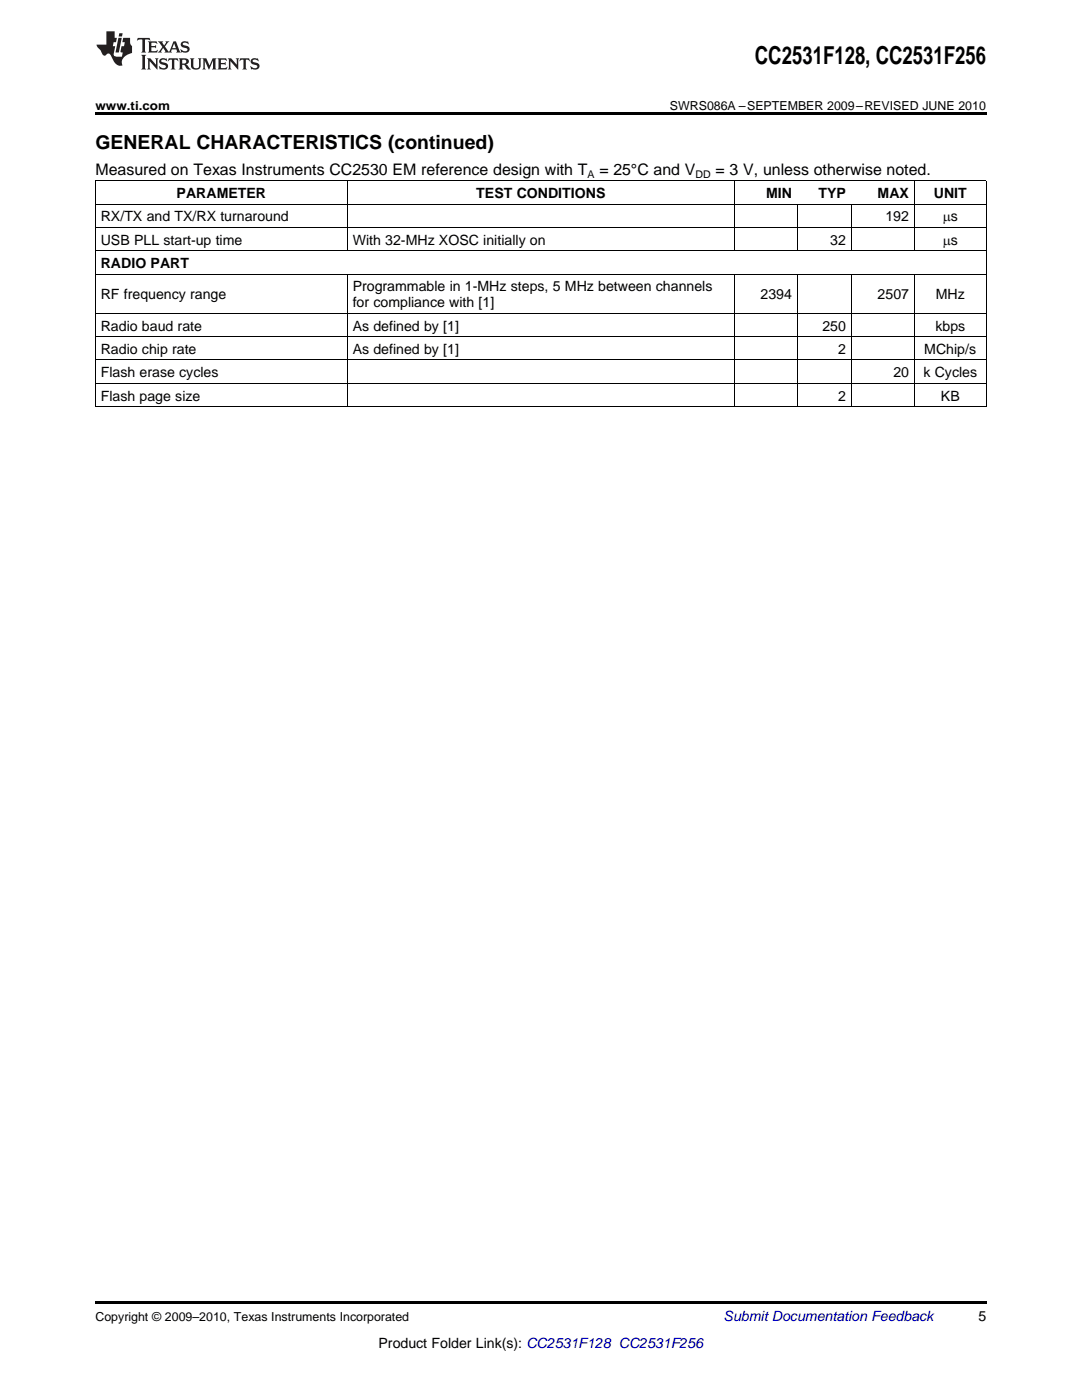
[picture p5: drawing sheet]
<svg xmlns="http://www.w3.org/2000/svg" width="216mm" height="279mm" viewBox="0 0 216 279" stroke-linecap="round" stroke-linejoin="round" font-family="sans-serif">
<defs><g id="words">
<text font-size="4.9" x="150.6" y="12.8">CC2531F128, CC2531F256</text>
<text font-size="3.9" x="19" y="29.7">GENERAL CHARACTERISTICS (continued)</text>
<g font-size="3.2">
<text x="19" y="34.9">Measured on Texas Instruments CC2530 EM reference design with T</text>
<text x="119.6" y="34.9">= 25°C and V</text>
<text x="142.8" y="34.9">= 3 V, unless otherwise noted.</text>
</g>
<g font-size="2.8">
<text x="35.2" y="39.5">PARAMETER</text>
<text x="95" y="39.5">TEST CONDITIONS</text>
<text x="152.9" y="39.5">MIN</text>
<text x="163.3" y="39.5">TYP</text>
<text x="175.1" y="39.5">MAX</text>
<text x="186.3" y="39.5">UNIT</text>
<text x="20.1" y="44.2">RX/TX and TX/RX turnaround</text>
<text x="176.7" y="44.2">192</text>
<text x="188.1" y="44.2">ms</text>
<text x="20.1" y="48.8">USB PLL start-up time</text>
<text x="20.1" y="53.5">RADIO PART</text>
<text x="70.4" y="48.8">With 32-MHz XOSC initially on</text>
<text x="165.7" y="48.8">32</text>
<text x="188.1" y="48.8">ms</text>
<text x="20.1" y="59.7">RF frequency range</text>
<text x="70.4" y="58.1">Programmable in 1-MHz steps, 5 MHz between channels</text>
<text x="151.8" y="59.7">2394</text>
<text x="175.1" y="59.7">2507</text>
<text x="186.7" y="59.7">MHz</text>
<text x="20.1" y="66">Radio baud rate</text>
<text x="70.4" y="61.3">for compliance with [1]</text>
<text x="70.4" y="66">As defined by [1]</text>
<text x="164.1" y="66">250</text>
<text x="186.7" y="66">kbps</text>
<text x="20.1" y="70.6">Radio chip rate</text>
<text x="70.4" y="70.6">As defined by [1]</text>
<text x="167.2" y="70.6">2</text>
<text x="184.4" y="70.6">MChip/s</text>
<text x="20.1" y="75.3">Flash erase cycles</text>
<text x="178.3" y="75.3">20</text>
<text x="184.3" y="75.3">k Cycles</text>
<text x="20.1" y="79.9">Flash page size</text>
<text x="167.2" y="79.9">2</text>
<text x="187.7" y="79.9">KB</text>
<text x="195.3" y="263.6">5</text>
<text x="75.5" y="269">Product Folder Link(s): CC2531F128 CC2531F256</text>
</g>
<text font-size="2.8" fill="#0000c8" x="144.4" y="263.6">Submit Documentation Feedback</text>
<g font-size="2.5">
<text x="19" y="21.9">www.ti.com</text>
<text x="133.7" y="21.9">SWRS086A –SEPTEMBER 2009–REVISED JUNE 2010</text>
<text x="19" y="263.6">Copyright © 2009–2010, Texas Instruments Incorporated</text>
</g>
<g font-size="2.1">
<text x="117.2" y="35.5">A</text>
<text x="138.8" y="35.5">DD</text>
</g>
</g></defs>
<g fill="#231f20">
<path d="M27.5 7.6l-.1 .5 .4-.2h.6v.1v2.1l-.2 .4h1l-.3-.4v-2.1l.1-.1h.5l.5 .2-.2-.5zM29.5 8.3l.2 .3v1.5l-.2 .4h1.8l.2-.6a1.04 1.04 0 0 1-1.3 .2v-.7h.6l.3 .2v-.6l-.3 .2h-.6v-.6l.8-.1 .4 .3-.2-.5zM31.5 8.3l.9 1.1-.9 1.1h.8l-.2-.2 .5-.7 .4 .7-.2 .2h1.5l-.1-.2 .1-.4h.9l.1 .4-.2 .2h1l-.3-.3-.7-1.9h-.5l-.9 2-.8-1 .9-1h-.8l.1 .3-.3 .5-.4-.6 .2-.2zM34.7 8.6l.4 1h-.7zM36.3 8.4a.63 .63 0 0 0-.2 .7 .63 .63 0 0 0 .6 .4l.6 .2 .1 .2a.75 .75 0 0 1-.7 .4 .75 .75 0 0 1-.6-.5l.1 .7 .1-.1a1.11 1.11 0 0 0 1.5-.6 1.13 1.13 0 0 0-1.2-.8l-.1-.4a1.04 1.04 0 0 1 1.2 .2l-.2-.5-.1 .1-.5-.2zM28.2 10.9l.2 .4v2.2l-.2 .4h1l-.3-.4v-2.2l.3-.4zM29.3 11.6l.3 .4v1.5l-.3 .4h.8l-.2-.4v-1.3l1.5 1.7v-1.9l.2-.4h-.7l.2 .4v.9l-1.1-1.3zM32 11.8a.62 .62 0 0 0-.2 .7 .62 .62 0 0 0 .6 .4l.6 .1 .1 .3a.76 .76 0 0 1-.7 .3 .76 .76 0 0 1-.6-.4l.1 .7 .1-.1a1.11 1.11 0 0 0 1.5-.6 1.13 1.13 0 0 0-1.2-.8l-.1-.4a1.04 1.04 0 0 1 1.2 .2l-.2-.6-.1 .1-.5-.1zM33.7 11.6l-.2 .6a.61 .61 0 0 1 .8-.3v1.6l-.2 .4h.9l-.2-.4v-1.6a.63 .63 0 0 1 .8 .3l-.2-.6zM35.6 11.6l.3 .4v1.5l-.3 .4h1l-.2-.2v-.8l.5 .2a.76 .76 0 0 0 1.2 .7l-1-1a.58 .58 0 0 0 .6-.5 .58 .58 0 0 0-.5-.6zM36.4 11.9h.1a.45 .45 0 0 1 .5 .1 .45 .45 0 0 1 .1 .5l-.7 .2zM37.9 11.6l.2 .2a2.17 2.17 0 0 0 .3 1.9 .99 .99 0 0 0 1.6-.6v-1.1l.2-.4h-.7l.2 .2a1.92 1.92 0 0 1-.2 1.8 .6 .6 0 0 1-.9-.5v-1.1l.2-.4zM40.4 11.6l.2 .4v1.5l-.2 .4h.7l-.2-.4v-1.4l.8 1.8 .8-1.8v1.4l-.2 .4h.9l-.2-.4v-1.5l.2-.4h-.8l-.6 1.5-.6-1.5zM43.4 11.6l.2 .4v1.5l-.2 .4h1.8l.2-.6a1.04 1.04 0 0 1-1.3 .1v-.6h.5l.4 .2v-.6l-.4 .2h-.5v-.7h.8l.3 .3-.1-.6zM45.5 11.6l.2 .4v1.5l-.2 .4h.7l-.2-.4v-1.3l1.5 1.7v-1.9l.2-.4h-.7l.2 .4v.9l-1.1-1.3zM47.9 11.6l-.1 .6a.61 .61 0 0 1 .8-.3v1.6l-.3 .4h1l-.3-.4 .1-1.6a.63 .63 0 0 1 .7 .3l-.1-.6zM50.2 11.8a.62 .62 0 0 0-.2 .7 .62 .62 0 0 0 .6 .4l.6 .1 .2 .3a.76 .76 0 0 1-.8 .3 .76 .76 0 0 1-.6-.4l.1 .7 .2-.1a1.11 1.11 0 0 0 1.5-.6 1.13 1.13 0 0 0-1.3-.8l-.1-.4a1.04 1.04 0 0 1 1.2 .2l-.1-.6-.2 .1-.5-.1z"/>
<path d="M21.2 6.3v2.6h-1.9l.1 .4 .7 .9a.91 .91 0 0 0 1 .8 .56 .56 0 0 1 .5-.3 .56 .56 0 0 1 .5 .3l.4 .8a1.53 1.53 0 0 0 1.9 1.2 1.54 1.54 0 0 1 1-2.1l.9-.3v-1.4a1.52 1.52 0 0 1-.3-1.6h-1.4l-.2 .8h.5l-.2 .8h-.4l-.2 1v.2l.4 .1-.2 .8a1.93 1.93 0 0 1-1.6-.3l.3-1.8h-.5l.2-.8h.4l.2-.8h-.4v-1.3zM23.6 7.6l-.6 2.9h.7l.6-2.9zM23.8 6.6l-.1 .7h.6l.2-.7z"/>
</g>
<path d="M19 22.5h177.8v.5h-177.8zM19 259.7h177.8v.5h-177.8z" fill="#000"/>
<g fill="none" stroke="#000" stroke-width=".2">
<path d="M19 36.1h177.8M19.1 36.1v45.1M69.3 36.1v14M146.5 36.1v14M182.4 36.1v14M196.8 36.1v45.1M19 54.7h177.8M19 50h177.8M19 45.4h177.8M19 40.7h177.8M69.3 54.8v26.4M146.5 54.8v26.4"/>
<path d="M159 40.8v9.3M159 54.8v26.4M169.8 40.8v9.3M169.8 54.8v26.4M182.4 54.8v26.4M19 76.5h177.8M19 71.8h177.8M19 67.2h177.8M19 62.5h177.8M19 81.2h177.8"/>
</g>
<use href="#words"/>
</svg>
